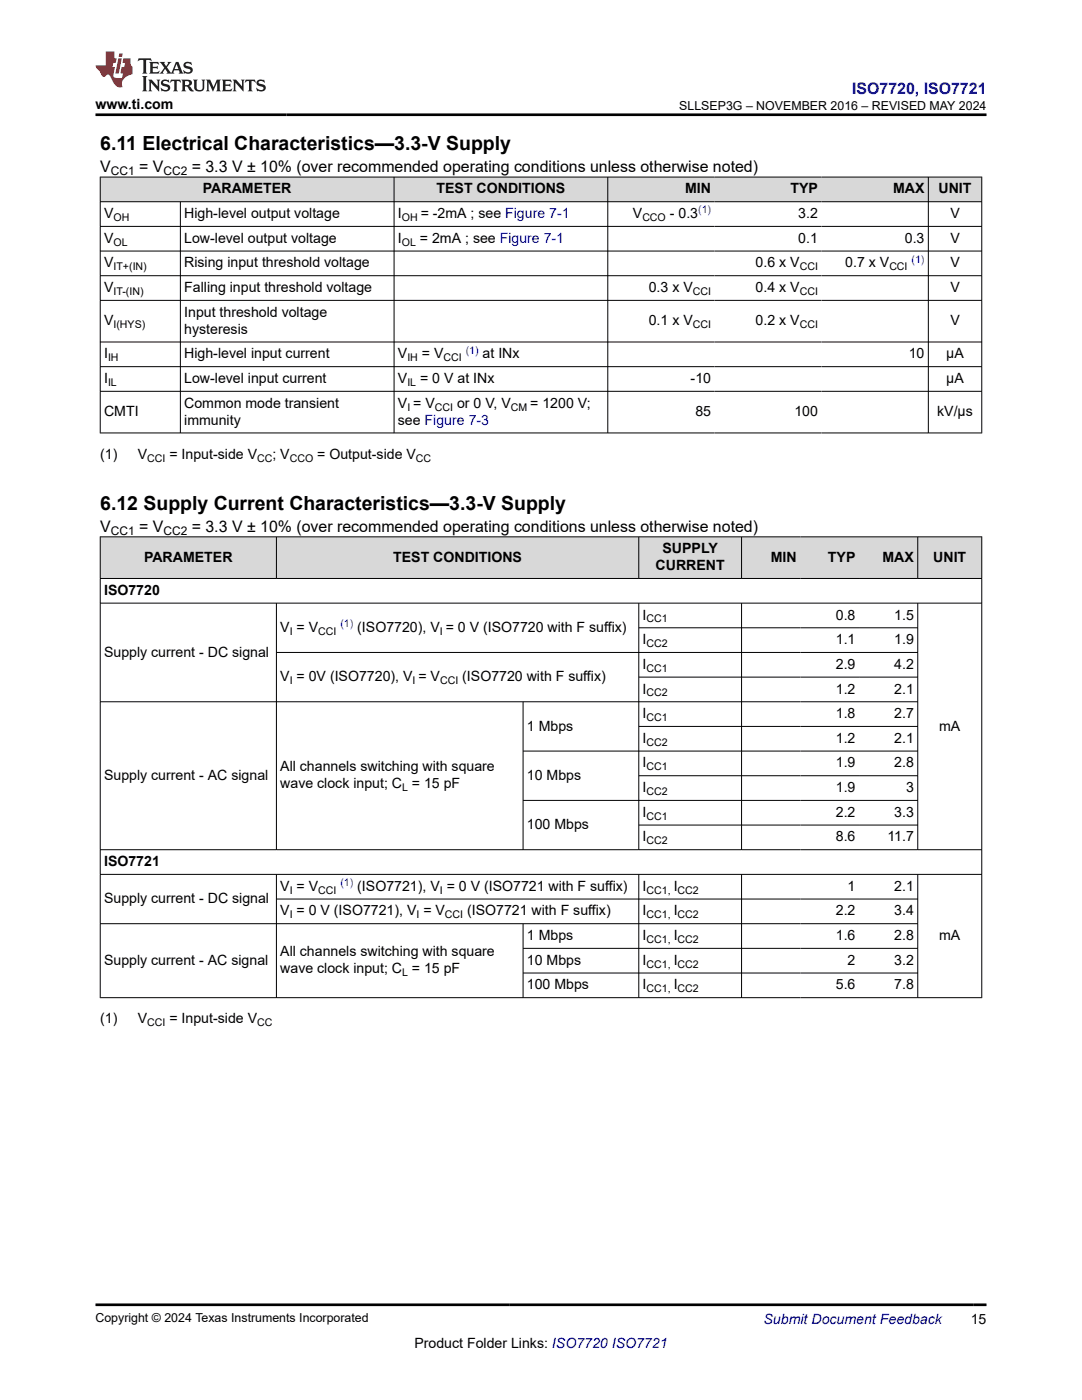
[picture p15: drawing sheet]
<svg xmlns="http://www.w3.org/2000/svg" width="216mm" height="279mm" viewBox="0 0 216 279" stroke-linecap="round" stroke-linejoin="round" font-family="sans-serif">
<defs><g id="words">
<g font-size="3.9">
<text x="20" y="29.9">6.11 Electrical Characteristics—3.3-V Supply</text>
<text x="20" y="101.7">6.12 Supply Current Characteristics—3.3-V Supply</text>
</g>
<text font-size="3.2" fill="#00f" x="170" y="18.7">ISO7720, ISO7721</text>
<g font-size="3.2">
<text x="20" y="34.3">V</text>
<text x="27.8" y="34.3">= V</text>
<text x="38.3" y="34.3">= 3.3 V ± 10% (over recommended operating conditions unless otherwise noted)</text>
<text x="20" y="106.1">V</text>
<text x="27.8" y="106.1">= V</text>
<text x="38.3" y="106.1">= 3.3 V ± 10% (over recommended operating conditions unless otherwise noted)</text>
</g>
<g font-size="2.8">
<text x="19" y="21.8">www.ti.com</text>
<text x="40.5" y="38.6">PARAMETER</text>
<text x="87.1" y="38.6">TEST CONDITIONS</text>
<text x="136.7" y="38.6">MIN</text>
<text x="157.7" y="38.6">TYP</text>
<text x="178.2" y="38.6">MAX</text>
<text x="187.3" y="38.6">UNIT</text>
<text x="20.8" y="43.5">V</text>
<text x="36.8" y="43.5">High-level output voltage</text>
<text x="79.4" y="43.5">I</text>
<text x="83.9" y="43.5">= -2mA ; see Figure 7-1</text>
<text x="126.3" y="43.5">V</text>
<text x="133.7" y="43.5">- 0.3</text>
<text x="159.3" y="43.5">3.2</text>
<text x="189.6" y="43.5">V</text>
<text x="20.8" y="48.5">V</text>
<text x="20.8" y="53.4">V</text>
<text x="36.8" y="48.5">Low-level output voltage</text>
<text x="36.8" y="53.4">Rising input threshold voltage</text>
<text x="79.4" y="48.5">I</text>
<text x="83.8" y="48.5">= 2mA ; see Figure 7-1</text>
<text x="150.8" y="53.4">0.6 x V</text>
<text x="159.3" y="48.5">0.1</text>
<text x="168.7" y="53.4">0.7 x V</text>
<text x="180.5" y="48.5">0.3</text>
<text x="189.6" y="48.5">V</text>
<text x="189.6" y="53.4">V</text>
<text x="20.8" y="58.3">V</text>
<text x="36.8" y="58.3">Falling input threshold voltage</text>
<text x="129.5" y="58.3">0.3 x V</text>
<text x="150.8" y="58.3">0.4 x V</text>
<text x="189.6" y="58.3">V</text>
<text x="20.8" y="64.9">V</text>
<text x="36.8" y="63.2">Input threshold voltage</text>
<text x="129.5" y="64.9">0.1 x V</text>
<text x="150.8" y="64.9">0.2 x V</text>
<text x="189.6" y="64.9">V</text>
<text x="20.8" y="71.5">I</text>
<text x="36.8" y="66.6">hysteresis</text>
<text x="36.8" y="71.5">High-level input current</text>
<text x="79.4" y="71.5">V</text>
<text x="84.2" y="71.5">= V</text>
<text x="96.3" y="71.5">at INx</text>
<text x="181.3" y="71.5">10</text>
<text x="188.8" y="71.5">µA</text>
<text x="20.8" y="76.4">I</text>
<text x="36.8" y="76.4">Low-level input current</text>
<text x="79.4" y="76.4">V</text>
<text x="83.8" y="76.4">= 0 V at INx</text>
<text x="137.8" y="76.4">-10</text>
<text x="188.8" y="76.4">µA</text>
<text x="20.8" y="83.1">CMTI</text>
<text x="36.8" y="81.4">Common mode transient</text>
<text x="79.4" y="81.4">V = V</text>
<text x="91.2" y="81.4">or 0 V, V</text>
<text x="105.8" y="81.4">= 1200 V;</text>
<text x="138.8" y="83.1">85</text>
<text x="158.5" y="83.1">100</text>
<text x="187" y="83.1">kV/μs</text>
<text x="36.8" y="84.8">immunity</text>
<text x="79.4" y="84.8">see Figure 7-3</text>
<text x="20" y="91.6">(1)</text>
<text x="27.5" y="91.6">V</text>
<text x="33.8" y="91.6">= Input-side V</text>
<text x="54.4" y="91.6">; V</text>
<text x="63.3" y="91.6">= Output-side V</text>
<text x="28.7" y="112.1">PARAMETER</text>
<text x="78.5" y="112.1">TEST CONDITIONS</text>
<text x="130.8" y="113.8">CURRENT</text>
<text x="132.2" y="110.4">SUPPLY</text>
<text x="153.8" y="112.1">MIN</text>
<text x="165.2" y="112.1">TYP</text>
<text x="176.1" y="112.1">MAX</text>
<text x="186.2" y="112.1">UNIT</text>
<text x="20.8" y="118.7">ISO7720</text>
<text x="128.2" y="123.6">I</text>
<text x="166.8" y="123.6">0.8</text>
<text x="178.4" y="123.6">1.5</text>
<text x="20.8" y="131">Supply current - DC signal</text>
<text x="55.9" y="126.1">V = V</text>
<text x="71.3" y="126.1">(ISO7720), V = 0 V (ISO7720 with F suffix)</text>
<text x="128.2" y="128.6">I</text>
<text x="166.8" y="128.6">1.1</text>
<text x="178.4" y="128.6">1.9</text>
<text x="55.9" y="135.9">V = 0V (ISO7720), V = V</text>
<text x="92.2" y="135.9">(ISO7720 with F suffix)</text>
<text x="128.2" y="133.5">I</text>
<text x="166.8" y="133.5">2.9</text>
<text x="178.4" y="133.5">4.2</text>
<text x="128.2" y="138.4">I</text>
<text x="128.2" y="143.3">I</text>
<text x="166.8" y="138.4">1.2</text>
<text x="166.8" y="143.3">1.8</text>
<text x="178.4" y="138.4">2.1</text>
<text x="178.4" y="143.3">2.7</text>
<text x="105.1" y="145.8">1 Mbps</text>
<text x="128.2" y="148.2">I</text>
<text x="166.8" y="148.2">1.2</text>
<text x="178.4" y="148.2">2.1</text>
<text x="187.4" y="145.8">mA</text>
<text x="20.8" y="155.6">Supply current - AC signal</text>
<text x="55.9" y="153.9">All channels switching with square</text>
<text x="105.1" y="155.6">10 Mbps</text>
<text x="128.2" y="153.2">I</text>
<text x="166.8" y="153.2">1.9</text>
<text x="178.4" y="153.2">2.8</text>
<text x="55.9" y="157.3">wave clock input; C = 15 pF</text>
<text x="128.2" y="158.1">I</text>
<text x="166.8" y="158.1">1.9</text>
<text x="180.8" y="158.1">3</text>
<text x="105.1" y="165.5">100 Mbps</text>
<text x="128.2" y="163">I</text>
<text x="128.2" y="167.9">I</text>
<text x="166.8" y="163">2.2</text>
<text x="166.8" y="167.9">8.6</text>
<text x="177.1" y="167.9">11.7</text>
<text x="178.4" y="163">3.3</text>
<text x="20.8" y="172.9">ISO7721</text>
<text x="55.9" y="177.8">V = V</text>
<text x="71.3" y="177.8">(ISO7721), V = 0 V (ISO7721 with F suffix)</text>
<text x="128.2" y="177.8">I</text>
<text x="134.4" y="177.8">I</text>
<text x="169.1" y="177.8">1</text>
<text x="178.4" y="177.8">2.1</text>
<text x="20.8" y="180.2">Supply current - DC signal</text>
<text x="55.9" y="182.7">V = 0 V (ISO7721), V = V</text>
<text x="93.2" y="182.7">(ISO7721 with F suffix)</text>
<text x="128.2" y="182.7">I</text>
<text x="134.4" y="182.7">I</text>
<text x="166.8" y="182.7">2.2</text>
<text x="178.4" y="182.7">3.4</text>
<text x="55.9" y="190.8">All channels switching with square</text>
<text x="105.1" y="187.6">1 Mbps</text>
<text x="128.2" y="187.6">I</text>
<text x="134.4" y="187.6">I</text>
<text x="166.8" y="187.6">1.6</text>
<text x="178.4" y="187.6">2.8</text>
<text x="187.4" y="187.6">mA</text>
<text x="20.8" y="192.5">Supply current - AC signal</text>
<text x="55.9" y="194.2">wave clock input; C = 15 pF</text>
<text x="105.1" y="192.5">10 Mbps</text>
<text x="105.1" y="197.5">100 Mbps</text>
<text x="128.2" y="192.5">I</text>
<text x="128.2" y="197.5">I</text>
<text x="134.4" y="192.5">I</text>
<text x="134.4" y="197.5">I</text>
<text x="166.8" y="197.5">5.6</text>
<text x="169.1" y="192.5">2</text>
<text x="178.4" y="192.5">3.2</text>
<text x="178.4" y="197.5">7.8</text>
<text x="20" y="204.3">(1)</text>
<text x="27.5" y="204.3">V</text>
<text x="33.8" y="204.3">= Input-side V</text>
<text x="82.7" y="269">Product Folder Links: ISO7720 ISO7721</text>
<text x="193.7" y="264.2">15</text>
</g>
<text font-size="2.8" fill="#00f" x="152.4" y="264.2">Submit Document Feedback</text>
<g font-size="2.5">
<text x="135.5" y="21.9">SLLSEP3G – NOVEMBER 2016 – REVISED MAY 2024</text>
<text x="19" y="263.9">Copyright © 2024 Texas Instruments Incorporated</text>
</g>
<g font-size="2.4">
<text x="22.1" y="34.9">CC1</text>
<text x="32.6" y="34.9">CC2</text>
<text x="22.1" y="106.7">CC1</text>
<text x="32.6" y="106.7">CC2</text>
</g>
<g font-size="2.1">
<text x="22.6" y="44.1">OH</text>
<text x="80.2" y="44.1">OH</text>
<text x="128.2" y="44.1">CCO</text>
<text x="22.6" y="49">OL</text>
<text x="22.6" y="53.9">IT+(IN)</text>
<text x="80.2" y="49">OL</text>
<text x="159.6" y="53.9">CCI</text>
<text x="177.5" y="53.9">CCI</text>
<text x="22.6" y="58.9">IT-(IN)</text>
<text x="138.2" y="58.9">CCI</text>
<text x="159.6" y="58.9">CCI</text>
<text x="22.6" y="65.5">I(HYS)</text>
<text x="138.2" y="65.5">CCI</text>
<text x="159.6" y="65.5">CCI</text>
<text x="21.6" y="72.1">IH</text>
<text x="21.6" y="77">IL</text>
<text x="81.3" y="72.1">IH</text>
<text x="81.3" y="77">IL</text>
<text x="88.5" y="72.1">CCI</text>
<text x="81.3" y="81.9">I</text>
<text x="86.8" y="81.9">CCI</text>
<text x="101.9" y="81.9">CM</text>
<text x="29.4" y="92.1">CCI</text>
<text x="51.3" y="92.1">CC</text>
<text x="57.8" y="92.1">CCO</text>
<text x="83" y="92.1">CC</text>
<text x="129" y="124.2">CC1</text>
<text x="57.8" y="126.7">I</text>
<text x="63.5" y="126.7">CCI</text>
<text x="87.8" y="126.7">I</text>
<text x="129" y="129.1">CC2</text>
<text x="57.8" y="136.5">I</text>
<text x="82.3" y="136.5">I</text>
<text x="87.8" y="136.5">CCI</text>
<text x="129" y="134">CC1</text>
<text x="129" y="139">CC2</text>
<text x="129" y="143.9">CC1</text>
<text x="129" y="148.8">CC2</text>
<text x="129" y="153.7">CC1</text>
<text x="80.2" y="157.9">L</text>
<text x="129" y="158.7">CC2</text>
<text x="129" y="163.6">CC1</text>
<text x="129" y="168.5">CC2</text>
<text x="57.8" y="178.3">I</text>
<text x="63.5" y="178.3">CCI</text>
<text x="87.8" y="178.3">I</text>
<text x="129" y="178.3">CC1, CC2</text>
<text x="57.8" y="183.3">I</text>
<text x="83.1" y="183.3">I</text>
<text x="88.8" y="183.3">CCI</text>
<text x="129" y="183.3">CC1, CC2</text>
<text x="129" y="188.2">CC1, CC2</text>
<text x="80.2" y="194.8">L</text>
<text x="129" y="193.1">CC1, CC2</text>
<text x="129" y="198">CC1, CC2</text>
<text x="29.4" y="204.8">CCI</text>
<text x="51.3" y="204.8">CC</text>
</g>
<g font-size="2.1" fill="#00f">
<text x="139.3" y="42.6">(1)</text>
<text x="181.9" y="52.4">(1)</text>
<text x="92.9" y="70.6">(1)</text>
<text x="67.9" y="125.2">(1)</text>
<text x="67.9" y="176.8">(1)</text>
</g>
</g></defs>
<g fill="#d8d8d8">
<path d="M20 35.3h175.9v5h-175.9z" fill-rule="evenodd"/>
<path d="M20.1 35.4h58.5v4.8h-58.5z" fill-rule="evenodd"/>
<path d="M78.7 35.4h42.5v4.8h-42.5z" fill-rule="evenodd"/>
<path d="M121.3 35.4h21.3v4.8h-21.3z" fill-rule="evenodd"/>
<path d="M142.6 35.4h21.3v4.8h-21.3z" fill-rule="evenodd"/>
<path d="M163.9 35.4h21.3v4.8h-21.3z" fill-rule="evenodd"/>
<path d="M185.3 35.4h10.5v4.8h-10.5z" fill-rule="evenodd"/>
</g>
<g fill="none" stroke="#000" stroke-width=".2">
<path d="M19.9 35.3h176.1M20 35.3v51.2M78.6 35.3v51.2M121.3 35.3v51.2M185.2 35.3v51.2M195.9 35.3v51.2M19.9 40.3h176.1M19.9 45.2h176.1M19.9 50.1h176.1M19.9 55h176.1M19.9 59.9h176.1M36 40.3v46.2"/>
<path d="M19.9 68.3h176.1M19.9 73.2h176.1M19.9 78.1h176.1M19.9 86.4h176.1"/>
</g>
<g fill="#d8d8d8">
<path d="M20 107.1h175.9v8.3h-175.9z" fill-rule="evenodd"/>
<path d="M20.1 107.2h35v8.2h-35z" fill-rule="evenodd"/>
<path d="M55.2 107.2h72.2v8.2h-72.2z" fill-rule="evenodd"/>
<path d="M127.5 107.2h20.4v8.2h-20.4z" fill-rule="evenodd"/>
<path d="M148 107.2h11.7v8.2h-11.7z" fill-rule="evenodd"/>
<path d="M159.7 107.2h11.7v8.2h-11.7z" fill-rule="evenodd"/>
<path d="M171.4 107.2h11.7v8.2h-11.7z" fill-rule="evenodd"/>
<path d="M183.2 107.2h12.6v8.2h-12.6z" fill-rule="evenodd"/>
</g>
<g fill="none" stroke="#000" stroke-width=".2">
<path d="M19.9 107.1h176.1M19.9 115.4h176.1M20 107.1v92.1M55.2 107.1v8.4M127.5 107.1v8.4M148 107.1v8.4M183.1 107.1v8.4M195.9 107.1v92.1M19.9 120.4h176.1M55.2 120.4v49.2M127.5 120.4v49.2M127.5 125.3h55.7"/>
<path d="M127.5 135.1h55.7M148 120.4v49.2M183.1 120.4v49.2M183.2 130.2h-128M19.9 140.1h163.3M104.4 140.1v29.5M104.4 149.9h78.8M104.4 159.7h78.8M127.5 145h55.7M127.5 154.8h55.7M19.9 169.6h176.1M19.9 174.5h176.1"/>
<path d="M55.2 174.5v24.7M55.2 179.4h128M127.5 174.5v24.7M127.5 164.7h55.7M148 174.5v24.7M183.1 174.5v24.7M19.9 184.3h163.3M104.4 184.3v14.9M104.4 189.3h78.8M104.4 194.2h78.8M196 199.1h-176.1"/>
</g>
<path d="M27.7 11.6l-.2 .6 .5-.2h.6v.1v2.2l-.2 .4h1l-.2-.4v-2.2v-.1h.5l.5 .2-.1-.6zM29.8 12.4l.2 .3v1.6l-.2 .4h1.9l.1-.6a1.08 1.08 0 0 1-1.3 .2v-.7h.6l.4 .2v-.7l-.4 .2h-.6v-.5l.2-.2a1 1 0 0 1 1 .3l-.1-.5zM31.8 12.4l1 1.1-1 1.2h.9l-.2-.2 .4-.8 .5 .8-.2 .2h1.6l-.2-.2 .1-.5h1l.1 .5-.1 .2h.9l-.2-.4-.8-1.9h-.5l-1 2.1-.8-1.1 .9-1h-.8l.2 .2-.5 .6-.3-.6 .1-.2zM35.2 12.8l.4 1h-.8zM36.8 12.5a.65 .65 0 0 0-.2 .7 .65 .65 0 0 0 .6 .5l.7 .1 .1 .3a.79 .79 0 0 1-.7 .4 .79 .79 0 0 1-.7-.5l.1 .7 .2-.1a.93 .93 0 0 0 1.1 0 .93 .93 0 0 0 .4-.9 1.46 1.46 0 0 0-1.2-.6l-.1-.3a1.09 1.09 0 0 1 1.2 .2l-.2-.6-.1 .1-.6-.2zM28.4 15.2l.2 .4v2.2l-.2 .4h1l-.2-.4v-2.2l.2-.4zM29.6 15.9l.2 .4v1.5l-.2 .4h.8l-.3-.4v-1.3l1.7 1.8v-2l.2-.4h-.8l.2 .2 .1 1.1-1.2-1.3zM32.3 16a.65 .65 0 0 0-.2 .8 .65 .65 0 0 0 .7 .4l.6 .2 .1 .2a.79 .79 0 0 1-.7 .4 .79 .79 0 0 1-.7-.5l.1 .7 .2-.1a.93 .93 0 0 0 1.1 .1 .93 .93 0 0 0 .4-1 1.46 1.46 0 0 0-1.2-.5l-.1-.4a1.09 1.09 0 0 1 1.2 .2l-.2-.6-.1 .1-.6-.1zM34.1 15.9l-.1 .6a.63 .63 0 0 1 .7-.3l.1 1.6-.3 .4h1l-.2-.4v-1.6a.66 .66 0 0 1 .8 .3l-.1-.6zM36.2 15.9l.2 .4v1.5l-.2 .4h.9l-.2-.2v-.7h.5l.1 .2a.79 .79 0 0 0 1.2 .6l-1-.9a.61 .61 0 0 0 .6-.6 .61 .61 0 0 0-.5-.7zM36.9 16.2h.2a.47 .47 0 0 1 .5 .1 .47 .47 0 0 1 .1 .5l-.2 .1-.6 .1zM38.5 15.9l.2 .2a2.27 2.27 0 0 0 .4 2 1.04 1.04 0 0 0 1.7-.7v-1.3l.2-.2h-.8l.2 .4v1.1a.6 .6 0 0 1-.6 .6 .6 .6 0 0 1-.6-.6v-1.1l.3-.4zM41.1 15.9l.2 .4v1.5l-.2 .4h.7l-.2-.4v-1.4l.9 1.9 .8-1.9v1.4l-.2 .4h1l-.3-.4v-1.5l.3-.4h-.8l-.7 1.5-.7-1.5zM44.3 15.9l.2 .4v1.5l-.2 .4h1.9l.1-.6a1.09 1.09 0 0 1-1.3 .2v-.7h.6l.4 .2v-.6l-.4 .2h-.6v-.6l.2-.1a1.01 1.01 0 0 1 1 .3l-.1-.6zM46.4 15.9l.3 .4v1.5l-.3 .4h.8l-.2-.4v-1.3l1.6 1.8v-2l.2-.4h-.7l.2 .2v1.1l-1.2-1.3zM49 15.9l-.1 .6a.63 .63 0 0 1 .8-.3v1.6l-.3 .4h1l-.2-.4v-1.6a.66 .66 0 0 1 .8 .3l-.1-.6zM51.4 16a.65 .65 0 0 0-.2 .8 .65 .65 0 0 0 .6 .4l.6 .2 .2 .2a.79 .79 0 0 1-.8 .4 .79 .79 0 0 1-.6-.5l.1 .7 .2-.1a.93 .93 0 0 0 1 .1 .93 .93 0 0 0 .5-1 1.46 1.46 0 0 0-1.3-.5l-.1-.4a1.09 1.09 0 0 1 1.3 .2l-.2-.6-.2 .1-.5-.1z" fill="#231f20"/>
<path d="M21.1 10.3v2.7h-2.1l.1 .4 .9 1a.95 .95 0 0 0 .9 .9 .59 .59 0 0 1 .6-.4 .59 .59 0 0 1 .5 .3l.4 .8a1.59 1.59 0 0 0 2.1 1.4 1.61 1.61 0 0 1 1-2.3l1-.3-.1-1.5a1.59 1.59 0 0 1-.4-1.7h-1.4l-.2 .9h.5l-.1 .9h-.5l-.2 .9v.3l.4 .1-.2 .9h-.6a.73 .73 0 0 1-1.1-.7l.3-1.5h-.5l.2-.9h.5l.2-.9h-.5v-1.3zM23.6 11.6l-.6 3.1h.7l.6-3.1zM23.8 10.7l-.1 .6h.7l.1-.6z" fill="#ed1c24"/>
<path d="M19 22.9h177.8M19 260.4h177.8" fill="none" stroke="#000" stroke-width=".53"/>
<use href="#words"/>
</svg>
